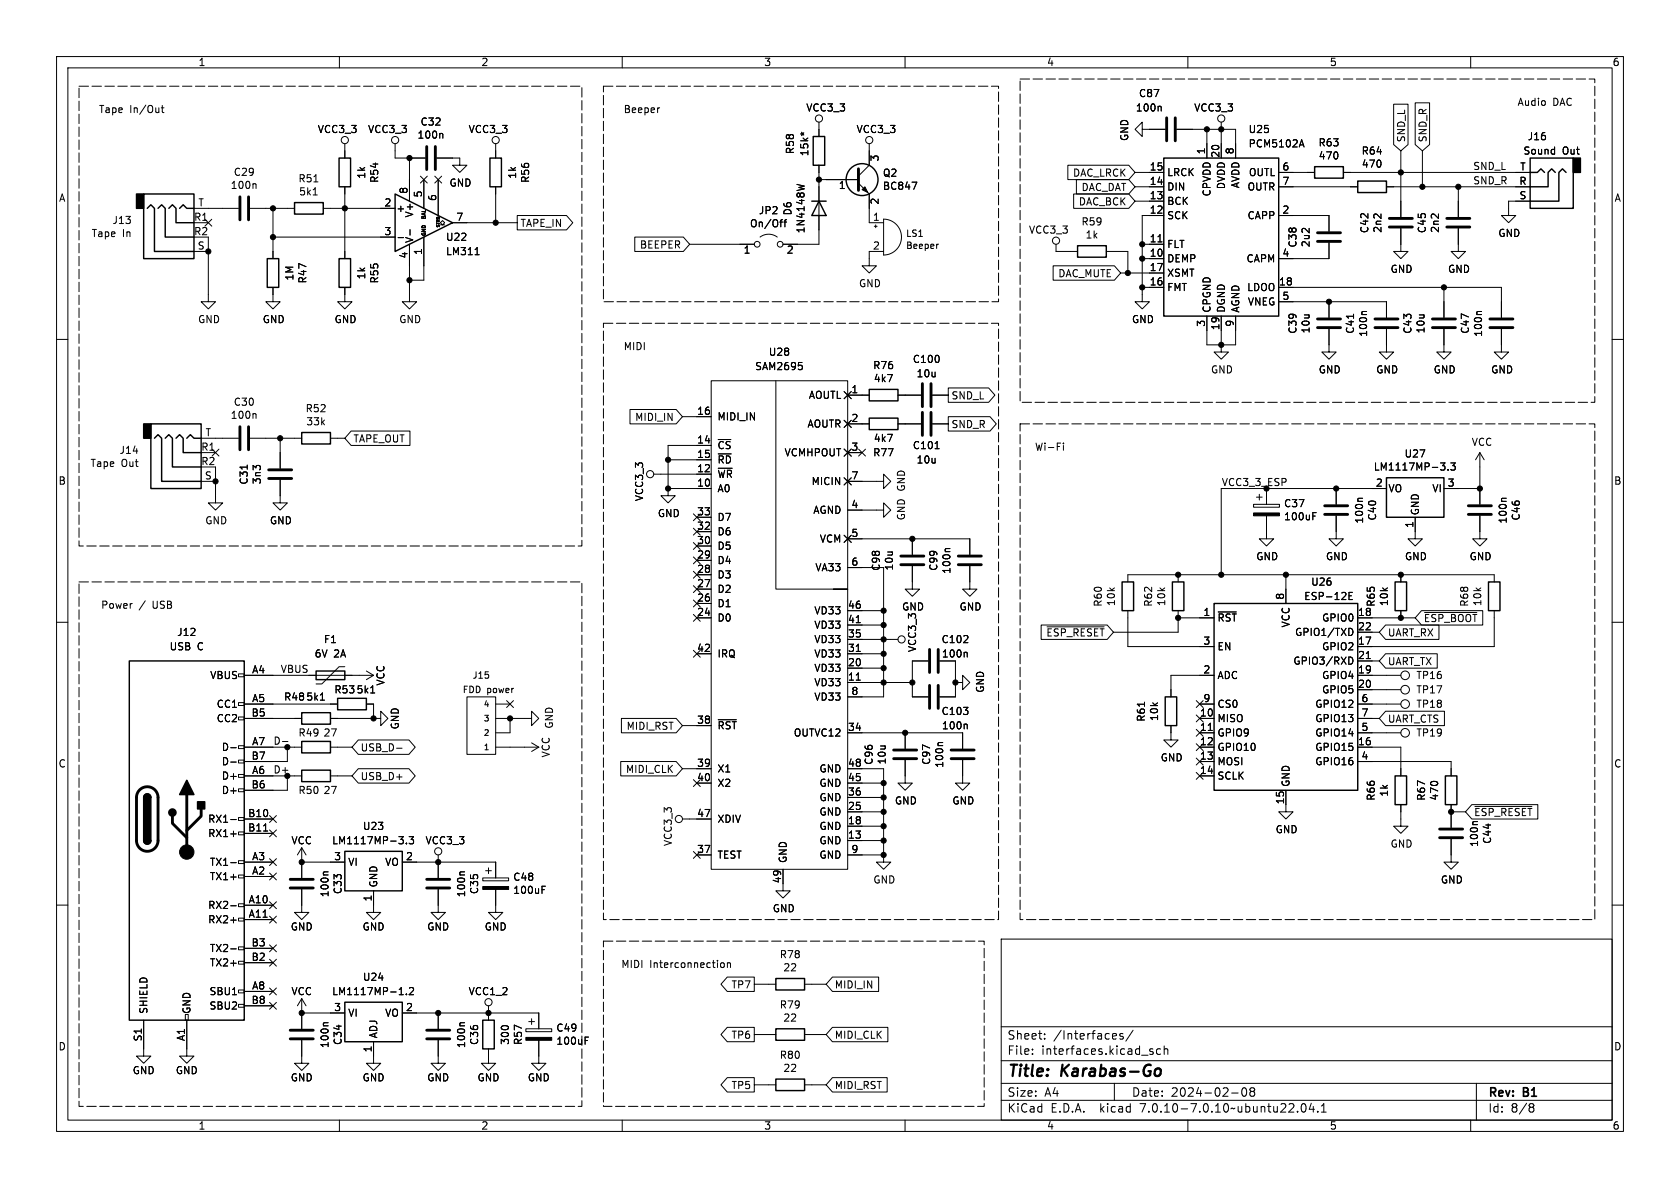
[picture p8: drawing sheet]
<svg xmlns="http://www.w3.org/2000/svg" width="297mm" height="210mm" viewBox="0 0 297 210" stroke-linecap="round" stroke-linejoin="round" font-family="sans-serif">
<defs><g id="words">
<g font-size="2.8">
<text x="178" y="190.9">Title:</text>
<text x="187.7" y="190.9">Karabas-Go</text>
</g>
<g font-size="2.1">
<text x="178" y="184">Sheet:</text>
<text x="186.2" y="184">/Interfaces/</text>
<text x="178" y="186.7">File:</text>
<text x="184.1" y="186.7">interfaces.kicad_sch</text>
<text x="178" y="196.9">KiCad</text>
<text x="178" y="194.1">Size:</text>
<text x="184.7" y="194.1">A4</text>
<text x="185.7" y="196.9">E.D.A.</text>
<text x="194.6" y="196.9">kicad</text>
<text x="200" y="194.1">Date:</text>
<text x="201.8" y="196.9">7.0.10-7.0.10~ubuntu22.04.1</text>
<text x="207" y="194.1">2024-02-08</text>
<text x="263" y="194.3">Rev:</text>
<text x="263" y="196.9">Id:</text>
<text x="267.1" y="196.9">8/8</text>
<text x="269.4" y="194.3">B1</text>
</g>
<g font-size="1.8">
<text x="35" y="11.9">1</text>
<text x="85" y="11.9">2</text>
<text x="135" y="11.9">3</text>
<text x="185" y="11.9">4</text>
<text x="235" y="11.9">5</text>
<text x="285" y="11.9">6</text>
<text x="201.3" y="17.4">C87</text>
<text x="17.4" y="20.1">Tape</text>
<text x="22.9" y="20.1">In/Out</text>
<text x="56.1" y="23.7">VCC3_3</text>
<text x="65" y="23.7">VCC3_3</text>
<text x="74.3" y="22.4">C32</text>
<text x="82.8" y="23.7">VCC3_3</text>
<text x="110.2" y="20.1">Beeper</text>
<text x="142.4" y="19.9">VCC3_3</text>
<text x="151.3" y="23.7">VCC3_3</text>
<text x="200.7" y="19.9">100n</text>
<text x="211" y="19.9">VCC3_3</text>
<text x="220.6" y="23.7">U25</text>
<text x="268.2" y="18.8">Audio</text>
<text x="274.5" y="18.8">DAC</text>
<text x="73.7" y="24.7">100n</text>
<text x="140.6" y="27.3" transform="rotate(-90 140.6 27.3)">R58</text>
<text x="143.1" y="27.7" transform="rotate(-90 143.1 27.7)">15k*</text>
<text x="155.7" y="28.6" transform="rotate(-90 155.7 28.6)">3</text>
<text x="199.7" y="25" transform="rotate(-90 199.7 25)">GND</text>
<text x="213.1" y="27.4" transform="rotate(-90 213.1 27.4)">1</text>
<text x="215.6" y="28" transform="rotate(-90 215.6 28)">20</text>
<text x="218.2" y="27.4" transform="rotate(-90 218.2 27.4)">8</text>
<text x="220.6" y="26.3">PCM5102A</text>
<text x="233" y="26.1">R63</text>
<text x="233" y="28.4">470</text>
<text x="240.6" y="27.5">R64</text>
<text x="240.7" y="29.8">470</text>
<text x="248.6" y="25.2" transform="rotate(-90 248.6 25.2)">SND_L</text>
<text x="252.4" y="25.2" transform="rotate(-90 252.4 25.2)">SND_R</text>
<text x="269.2" y="27.5">Sound</text>
<text x="270" y="25">J16</text>
<text x="276.2" y="27.5">Out</text>
<text x="10.3" y="35.9">A</text>
<text x="40.7" y="33.6">100n</text>
<text x="41.2" y="31.3">C29</text>
<text x="52.7" y="32.4">R51</text>
<text x="52.8" y="34.7">5k1</text>
<text x="64.8" y="31.7" transform="rotate(-90 64.8 31.7)">1k</text>
<text x="67.1" y="32.4" transform="rotate(-90 67.1 32.4)">R54</text>
<text x="72.1" y="34.4" transform="rotate(-90 72.1 34.4)">8</text>
<text x="74.7" y="35" transform="rotate(-90 74.7 35)">5</text>
<text x="77.2" y="35.6" transform="rotate(-90 77.2 35.6)">6</text>
<text x="79.4" y="33.2">GND</text>
<text x="91.4" y="31.7" transform="rotate(-90 91.4 31.7)">1k</text>
<text x="93.8" y="32.4" transform="rotate(-90 93.8 32.4)">R56</text>
<text x="148.2" y="33.7">1</text>
<text x="156" y="33.8">BC847</text>
<text x="156" y="31.4">Q2</text>
<text x="189.6" y="31.4">DAC_LRCK</text>
<text x="191.1" y="34">DAC_DAT</text>
<text x="203.2" y="35.3">13</text>
<text x="203.2" y="32.8">14</text>
<text x="203.2" y="30.2">15</text>
<text x="206.2" y="33.9">DIN</text>
<text x="206.2" y="31.3">LRCK</text>
<text x="214.2" y="34.8" transform="rotate(-90 214.2 34.8)">CPVDD</text>
<text x="216.8" y="33.5" transform="rotate(-90 216.8 33.5)">DVDD</text>
<text x="219.3" y="33.4" transform="rotate(-90 219.3 33.4)">AVDD</text>
<text x="220.5" y="33.9">OUTR</text>
<text x="220.7" y="31.3">OUTL</text>
<text x="226.6" y="30.2">6</text>
<text x="226.6" y="32.8">7</text>
<text x="260.3" y="32.7">SND_R</text>
<text x="260.3" y="30.1">SND_L</text>
<text x="268.5" y="32.8">R</text>
<text x="268.5" y="35.3">S</text>
<text x="268.7" y="30.2">T</text>
<text x="285.3" y="35.9">A</text>
<text x="19.8" y="39.8">J13</text>
<text x="34.2" y="39.1">R1</text>
<text x="34.2" y="41.7">R2</text>
<text x="35" y="36.6">T</text>
<text x="67.9" y="36.6">2</text>
<text x="67.9" y="41.7">3</text>
<text x="70" y="37.7">+</text>
<text x="73.3" y="38.6" transform="rotate(-90 73.3 38.6)">V+</text>
<text x="80.6" y="39.1">7</text>
<text x="91.9" y="40.3">TAPE_IN</text>
<text x="132.5" y="40.4">On/Off</text>
<text x="134.1" y="38.1">JP2</text>
<text x="140.1" y="38.2" transform="rotate(-90 140.1 38.2)">D6</text>
<text x="142.4" y="41.3" transform="rotate(-90 142.4 41.3)">1N4148W</text>
<text x="154.2" y="39.1">1</text>
<text x="155.7" y="36.3" transform="rotate(-90 155.7 36.3)">2</text>
<text x="181.8" y="41.5">VCC3_3</text>
<text x="190.6" y="36.5">DAC_BCK</text>
<text x="191.1" y="40.1">R59</text>
<text x="203.2" y="37.8">12</text>
<text x="206.2" y="39">SCK</text>
<text x="206.2" y="36.4">BCK</text>
<text x="220.5" y="39">CAPP</text>
<text x="226.6" y="37.8">2</text>
<text x="242.1" y="41.3" transform="rotate(-90 242.1 41.3)">C42</text>
<text x="244.4" y="41.3" transform="rotate(-90 244.4 41.3)">2n2</text>
<text x="252.3" y="41.3" transform="rotate(-90 252.3 41.3)">C45</text>
<text x="254.6" y="41.3" transform="rotate(-90 254.6 41.3)">2n2</text>
<text x="16.1" y="42.1">Tape</text>
<text x="21.6" y="42.1">In</text>
<text x="34.9" y="44.2">S</text>
<text x="72.1" y="45.8" transform="rotate(-90 72.1 45.8)">4</text>
<text x="73.3" y="43.1" transform="rotate(-90 73.3 43.1)">V-</text>
<text x="74.7" y="45.2" transform="rotate(-90 74.7 45.2)">1</text>
<text x="78.7" y="42.8">U22</text>
<text x="78.7" y="45.3">LM311</text>
<text x="113" y="44.1">BEEPER</text>
<text x="131.4" y="45.2">1</text>
<text x="139" y="45.2">2</text>
<text x="154.2" y="44.2">2</text>
<text x="191.8" y="42.4">1k</text>
<text x="203.2" y="45.5">10</text>
<text x="203.2" y="42.9">11</text>
<text x="206.2" y="46.6">DEMP</text>
<text x="206.2" y="44">FLT</text>
<text x="220.3" y="46.6">CAPM</text>
<text x="226.6" y="45.5">4</text>
<text x="229.4" y="43.9" transform="rotate(-90 229.4 43.9)">C38</text>
<text x="231.7" y="43.8" transform="rotate(-90 231.7 43.8)">2u2</text>
<text x="264.8" y="42.1">GND</text>
<text x="52.1" y="49.7" transform="rotate(-90 52.1 49.7)">1M</text>
<text x="54.4" y="50.2" transform="rotate(-90 54.4 50.2)">R47</text>
<text x="64.8" y="49.5" transform="rotate(-90 64.8 49.5)">1k</text>
<text x="67.1" y="50.2" transform="rotate(-90 67.1 50.2)">R55</text>
<text x="151.8" y="51">GND</text>
<text x="187" y="49.2">DAC_MUTE</text>
<text x="203.2" y="50.5">16</text>
<text x="203.2" y="48">17</text>
<text x="206.2" y="51.7">FMT</text>
<text x="206.2" y="49.1">XSMT</text>
<text x="220.4" y="51.7">LDOO</text>
<text x="226" y="50.5">18</text>
<text x="226.6" y="53.1">5</text>
<text x="245.7" y="48.4">GND</text>
<text x="255.9" y="48.4">GND</text>
<text x="34.9" y="57.3">GND</text>
<text x="46.4" y="57.3">GND</text>
<text x="59.1" y="57.3">GND</text>
<text x="70.5" y="57.3">GND</text>
<text x="200" y="57.3">GND</text>
<text x="213.1" y="57.9" transform="rotate(-90 213.1 57.9)">3</text>
<text x="214.2" y="55.4" transform="rotate(-90 214.2 55.4)">CPGND</text>
<text x="215.6" y="58.5" transform="rotate(-90 215.6 58.5)">19</text>
<text x="216.8" y="55.4" transform="rotate(-90 216.8 55.4)">DGND</text>
<text x="218.2" y="57.9" transform="rotate(-90 218.2 57.9)">9</text>
<text x="219.3" y="55.4" transform="rotate(-90 219.3 55.4)">AGND</text>
<text x="220.5" y="54.2">VNEG</text>
<text x="229.4" y="59.1" transform="rotate(-90 229.4 59.1)">C39</text>
<text x="231.7" y="59" transform="rotate(-90 231.7 59)">10u</text>
<text x="239.6" y="59.1" transform="rotate(-90 239.6 59.1)">C41</text>
<text x="241.9" y="59.6" transform="rotate(-90 241.9 59.6)">100n</text>
<text x="249.7" y="59.1" transform="rotate(-90 249.7 59.1)">C43</text>
<text x="252" y="59" transform="rotate(-90 252 59)">10u</text>
<text x="259.9" y="59.1" transform="rotate(-90 259.9 59.1)">C47</text>
<text x="262.2" y="59.6" transform="rotate(-90 262.2 59.6)">100n</text>
<text x="110.2" y="62">MIDI</text>
<text x="133.4" y="65.6">SAM2695</text>
<text x="135.8" y="63.1">U28</text>
<text x="154.3" y="65.5">R76</text>
<text x="161.3" y="64.4">C100</text>
<text x="41.2" y="71.9">C30</text>
<text x="142.9" y="70.7">AOUTL</text>
<text x="150.4" y="69.6">1</text>
<text x="154.4" y="67.8">4k7</text>
<text x="161.9" y="66.9">10u</text>
<text x="168.1" y="70.8">SND_L</text>
<text x="214" y="66.2">GND</text>
<text x="233" y="66.2">GND</text>
<text x="243.2" y="66.2">GND</text>
<text x="253.4" y="66.2">GND</text>
<text x="263.5" y="66.2">GND</text>
<text x="36.2" y="77.2">T</text>
<text x="40.7" y="74.2">100n</text>
<text x="53.9" y="73.1">R52</text>
<text x="54.1" y="75.4">33k</text>
<text x="112.2" y="74.6">MIDI_IN</text>
<text x="123.1" y="73.4">16</text>
<text x="126.7" y="74.5">MIDI_IN</text>
<text x="142.7" y="75.8">AOUTR</text>
<text x="150.4" y="74.7">2</text>
<text x="168.1" y="75.9">SND_R</text>
<text x="15.9" y="82.8">Tape</text>
<text x="21" y="80.4">J14</text>
<text x="21.4" y="82.8">Out</text>
<text x="35.5" y="79.8">R1</text>
<text x="35.5" y="82.3">R2</text>
<text x="62.4" y="78.4">TAPE_OUT</text>
<text x="123.1" y="83.6">12</text>
<text x="123.1" y="78.5">14</text>
<text x="123.1" y="81">15</text>
<text x="126.7" y="79.6">~{CS}</text>
<text x="126.7" y="82.1">~{RD}</text>
<text x="138.6" y="80.9">VCMHPOUT</text>
<text x="150.4" y="79.8">3</text>
<text x="154.3" y="80.9">R77</text>
<text x="154.4" y="78.3">4k7</text>
<text x="161.3" y="79.6">C101</text>
<text x="161.9" y="82.1">10u</text>
<text x="182.9" y="79.8">Wi-Fi</text>
<text x="242.8" y="83.4">LM1117MP-3.3</text>
<text x="248.2" y="81.1">U27</text>
<text x="260.1" y="79">VCC</text>
<text x="10.3" y="85.9">B</text>
<text x="36.1" y="84.8">S</text>
<text x="44" y="85.8" transform="rotate(-90 44 85.8)">C31</text>
<text x="46.3" y="85.7" transform="rotate(-90 46.3 85.7)">3n3</text>
<text x="113.9" y="88.7" transform="rotate(-90 113.9 88.7)">VCC3_3</text>
<text x="123.1" y="86.1">10</text>
<text x="126.7" y="87.2">A0</text>
<text x="126.7" y="84.7">~{WR}</text>
<text x="143.4" y="86">MICIN</text>
<text x="150.4" y="89.9">4</text>
<text x="150.4" y="84.8">7</text>
<text x="215.9" y="86">VCC3_3_ESP</text>
<text x="226.9" y="89.9">C37</text>
<text x="243.1" y="86.1">2</text>
<text x="245.4" y="87.2">VO</text>
<text x="253.1" y="87.2">VI</text>
<text x="255.8" y="86.1">3</text>
<text x="285.3" y="85.9">B</text>
<text x="36.2" y="92.9">GND</text>
<text x="47.6" y="92.9">GND</text>
<text x="116.2" y="91.6">GND</text>
<text x="123.1" y="93.7">32</text>
<text x="123.1" y="91.2">33</text>
<text x="126.7" y="94.8">D6</text>
<text x="126.7" y="92.3">D7</text>
<text x="143.7" y="91">AGND</text>
<text x="150.4" y="95">5</text>
<text x="160.2" y="92.1" transform="rotate(-90 160.2 92.1)">GND GND</text>
<text x="226.9" y="92.2">100uF</text>
<text x="241.2" y="92.7" transform="rotate(-90 241.2 92.7)">100n</text>
<text x="243.5" y="92.1" transform="rotate(-90 243.5 92.1)">C40</text>
<text x="249.9" y="93.4" transform="rotate(-90 249.9 93.4)">1</text>
<text x="251.1" y="91.2" transform="rotate(-90 251.1 91.2)">GND</text>
<text x="266.6" y="92.7" transform="rotate(-90 266.6 92.7)">100n</text>
<text x="268.9" y="92.1" transform="rotate(-90 268.9 92.1)">C46</text>
<text x="123.1" y="101.3">28</text>
<text x="123.1" y="98.8">29</text>
<text x="123.1" y="96.3">30</text>
<text x="126.7" y="99.9">D4</text>
<text x="126.7" y="97.4">D5</text>
<text x="144" y="101.2">VA33</text>
<text x="144.8" y="96.1">VCM</text>
<text x="150.4" y="100.1">6</text>
<text x="155.8" y="101" transform="rotate(-90 155.8 101)">C98</text>
<text x="158.1" y="100.9" transform="rotate(-90 158.1 100.9)">10u</text>
<text x="165.9" y="101" transform="rotate(-90 165.9 101)">C99</text>
<text x="168.2" y="101.6" transform="rotate(-90 168.2 101.6)">100n</text>
<text x="222" y="99.2">GND</text>
<text x="234.3" y="99.2">GND</text>
<text x="248.3" y="99.2">GND</text>
<text x="259.7" y="99.2">GND</text>
<text x="17.8" y="107.7">Power</text>
<text x="24.6" y="107.7">/</text>
<text x="27.1" y="107.7">USB</text>
<text x="123.1" y="106.4">26</text>
<text x="123.1" y="103.9">27</text>
<text x="126.7" y="107.5">D1</text>
<text x="126.7" y="105">D2</text>
<text x="126.7" y="102.5">D3</text>
<text x="149.8" y="107.7">46</text>
<text x="195" y="107.4" transform="rotate(-90 195 107.4)">R60</text>
<text x="197.3" y="107.2" transform="rotate(-90 197.3 107.2)">10k</text>
<text x="203.9" y="107.4" transform="rotate(-90 203.9 107.4)">R62</text>
<text x="206.2" y="107.2" transform="rotate(-90 206.2 107.2)">10k</text>
<text x="227.1" y="106.1" transform="rotate(-90 227.1 106.1)">8</text>
<text x="230.5" y="106.3">ESP-12E</text>
<text x="231.7" y="103.7">U26</text>
<text x="243.3" y="107.4" transform="rotate(-90 243.3 107.4)">R65</text>
<text x="245.6" y="107.2" transform="rotate(-90 245.6 107.2)">10k</text>
<text x="259.8" y="107.4" transform="rotate(-90 259.8 107.4)">R68</text>
<text x="262.1" y="107.2" transform="rotate(-90 262.1 107.2)">10k</text>
<text x="31.2" y="112.6">J12</text>
<text x="57.2" y="113.9">F1</text>
<text x="123.1" y="109">24</text>
<text x="126.7" y="110.1">D0</text>
<text x="143.9" y="113.9">VD33</text>
<text x="143.9" y="111.4">VD33</text>
<text x="143.9" y="108.8">VD33</text>
<text x="149.8" y="112.8">35</text>
<text x="149.8" y="110.2">41</text>
<text x="159.4" y="108.1">GND</text>
<text x="166.4" y="113.9">C102</text>
<text x="169.5" y="108.1">GND</text>
<text x="184.9" y="112.7">~{ESP_RESET}</text>
<text x="212.7" y="109">1</text>
<text x="215.1" y="110.1">~{RST}</text>
<text x="228.2" y="111" transform="rotate(-90 228.2 111)">VCC</text>
<text x="228.9" y="112.6">GPIO1/TXD</text>
<text x="233.6" y="110.1">GPIO0</text>
<text x="240" y="109">18</text>
<text x="240" y="111.5">22</text>
<text x="245.3" y="112.7">UART_RX</text>
<text x="251.6" y="110.2">~{ESP_BOOT}</text>
<text x="29.9" y="115.2">USB</text>
<text x="34.9" y="115.2">C</text>
<text x="44.5" y="119.1">A4</text>
<text x="49.5" y="119">VBUS</text>
<text x="55.5" y="116.4">6V</text>
<text x="59" y="116.4">2A</text>
<text x="123.1" y="115.3">42</text>
<text x="126.7" y="116.4">IRQ</text>
<text x="143.9" y="119">VD33</text>
<text x="143.9" y="116.4">VD33</text>
<text x="149.8" y="117.9">20</text>
<text x="149.8" y="115.3">31</text>
<text x="162.2" y="115.4" transform="rotate(-90 162.2 115.4)">VCC3_3</text>
<text x="166.4" y="116.4">100n</text>
<text x="212.7" y="119.1">2</text>
<text x="212.7" y="114">3</text>
<text x="215.1" y="115.2">EN</text>
<text x="228.6" y="117.7">GPIO3/RXD</text>
<text x="233.6" y="115.2">GPIO2</text>
<text x="240" y="114">17</text>
<text x="240" y="119.1">19</text>
<text x="240" y="116.6">21</text>
<text x="245.3" y="117.8">UART_TX</text>
<text x="37.1" y="120.2">VBUS</text>
<text x="38.2" y="125.3">CC1</text>
<text x="44.5" y="124.2">A5</text>
<text x="50.1" y="124.1">R48</text>
<text x="54.1" y="124.1">5k1</text>
<text x="59" y="122.8">R53</text>
<text x="62.9" y="122.8">5k1</text>
<text x="68.2" y="121.3" transform="rotate(-90 68.2 121.3)">VCC</text>
<text x="143.9" y="121.5">VD33</text>
<text x="143.9" y="124.1">VD33</text>
<text x="149.8" y="120.4">11</text>
<text x="150.4" y="122.9">8</text>
<text x="174.2" y="122.6" transform="rotate(-90 174.2 122.6)">GND</text>
<text x="212.7" y="124.2">9</text>
<text x="215.1" y="120.2">ADC</text>
<text x="215.1" y="125.3">CS0</text>
<text x="232.4" y="125.3">GPIO12</text>
<text x="233.6" y="120.2">GPIO4</text>
<text x="233.6" y="122.8">GPIO5</text>
<text x="240" y="121.7">20</text>
<text x="240.6" y="124.2">6</text>
<text x="250.3" y="122.8">TP17</text>
<text x="250.3" y="120.2">TP16</text>
<text x="250.3" y="125.3">TP18</text>
<text x="38.2" y="127.9">CC2</text>
<text x="44.4" y="126.7">B5</text>
<text x="44.5" y="131.8">A7</text>
<text x="48.3" y="131.7">D-</text>
<text x="52.7" y="130.4">R49</text>
<text x="57.1" y="130.4">27</text>
<text x="70.7" y="129" transform="rotate(-90 70.7 129)">GND</text>
<text x="98" y="128.9" transform="rotate(-90 98 128.9)">GND</text>
<text x="110.7" y="129.2">MIDI_RST</text>
<text x="123.1" y="128">38</text>
<text x="126.7" y="129.1">~{RST}</text>
<text x="140.2" y="130.4">OUTVC12</text>
<text x="149.8" y="129.3">34</text>
<text x="166.4" y="126.6">C103</text>
<text x="166.4" y="129.1">100n</text>
<text x="202.6" y="127.7" transform="rotate(-90 202.6 127.7)">R61</text>
<text x="204.9" y="127.6" transform="rotate(-90 204.9 127.6)">10k</text>
<text x="212" y="126.7">10</text>
<text x="212" y="129.3">11</text>
<text x="212" y="131.8">12</text>
<text x="215.1" y="127.9">MISO</text>
<text x="215.1" y="130.4">GPIO9</text>
<text x="232.4" y="130.4">GPIO14</text>
<text x="232.4" y="127.9">GPIO13</text>
<text x="240" y="131.8">16</text>
<text x="240.6" y="129.3">5</text>
<text x="240.6" y="126.7">7</text>
<text x="245.3" y="128">UART_CTS</text>
<text x="250.3" y="130.4">TP19</text>
<text x="10.3" y="135.9">C</text>
<text x="39.1" y="132.9">D-</text>
<text x="39.1" y="135.5">D-</text>
<text x="44.4" y="134.4">B7</text>
<text x="44.5" y="136.9">A6</text>
<text x="48.3" y="136.8">D+</text>
<text x="63.7" y="133">USB_D-</text>
<text x="97.4" y="134" transform="rotate(-90 97.4 134)">VCC</text>
<text x="110.6" y="136.8">MIDI_CLK</text>
<text x="123.1" y="135.6">39</text>
<text x="126.7" y="136.8">X1</text>
<text x="144.8" y="136.8">GND</text>
<text x="149.8" y="135.6">48</text>
<text x="154.5" y="135.3" transform="rotate(-90 154.5 135.3)">C96</text>
<text x="156.8" y="135.2" transform="rotate(-90 156.8 135.2)">10u</text>
<text x="164.6" y="135.3" transform="rotate(-90 164.6 135.3)">C97</text>
<text x="167" y="135.8" transform="rotate(-90 167 135.8)">100n</text>
<text x="205.1" y="134.8">GND</text>
<text x="212" y="134.4">13</text>
<text x="212" y="136.9">14</text>
<text x="215.1" y="132.9">GPIO10</text>
<text x="215.1" y="135.5">MOSI</text>
<text x="232.4" y="132.9">GPIO15</text>
<text x="232.4" y="135.5">GPIO16</text>
<text x="240.6" y="134.4">4</text>
<text x="285.3" y="135.9">C</text>
<text x="39.1" y="138">D+</text>
<text x="39.1" y="140.6">D+</text>
<text x="44.4" y="139.4">B6</text>
<text x="52.7" y="140.6">R50</text>
<text x="57.1" y="140.6">27</text>
<text x="63.7" y="138.1">USB_D+</text>
<text x="123.1" y="138.2">40</text>
<text x="126.7" y="139.3">X2</text>
<text x="144.8" y="141.8">GND</text>
<text x="144.8" y="139.3">GND</text>
<text x="149.8" y="143.3">25</text>
<text x="149.8" y="140.7">36</text>
<text x="149.8" y="138.2">45</text>
<text x="158.1" y="142.4">GND</text>
<text x="168.3" y="142.4">GND</text>
<text x="215.1" y="138">SCLK</text>
<text x="227.1" y="142.3" transform="rotate(-90 227.1 142.3)">15</text>
<text x="228.2" y="139.2" transform="rotate(-90 228.2 139.2)">GND</text>
<text x="243.3" y="141.6" transform="rotate(-90 243.3 141.6)">R66</text>
<text x="245.6" y="140.9" transform="rotate(-90 245.6 140.9)">1k</text>
<text x="252.1" y="141.6" transform="rotate(-90 252.1 141.6)">R67</text>
<text x="254.5" y="141.6" transform="rotate(-90 254.5 141.6)">470</text>
<text x="36.7" y="145.6">RX1-</text>
<text x="36.7" y="148.2">RX1+</text>
<text x="43.8" y="144.5">B10</text>
<text x="43.8" y="147.1">B11</text>
<text x="51.4" y="149.5">VCC</text>
<text x="58.6" y="149.5">LM1117MP-3.3</text>
<text x="64.1" y="146.9">U23</text>
<text x="75.1" y="149.5">VCC3_3</text>
<text x="119" y="149.7" transform="rotate(-90 119 149.7)">VCC3_3</text>
<text x="123.1" y="144.5">47</text>
<text x="126.7" y="145.6">XDIV</text>
<text x="144.8" y="149.5">GND</text>
<text x="144.8" y="146.9">GND</text>
<text x="144.8" y="144.4">GND</text>
<text x="149.8" y="148.3">13</text>
<text x="149.8" y="145.8">18</text>
<text x="225.4" y="147.5">GND</text>
<text x="260.5" y="144.5">~{ESP_RESET}</text>
<text x="261.5" y="149.8" transform="rotate(-90 261.5 149.8)">100n</text>
<text x="263.8" y="149.3" transform="rotate(-90 263.8 149.3)">C44</text>
<text x="37" y="155.8">TX1+</text>
<text x="37" y="153.3">TX1-</text>
<text x="44.5" y="154.7">A2</text>
<text x="44.5" y="152.1">A3</text>
<text x="59" y="152.1">3</text>
<text x="61.5" y="153.3">VI</text>
<text x="68" y="153.3">VO</text>
<text x="71.7" y="152.1">2</text>
<text x="90.6" y="155.9">C48</text>
<text x="123.1" y="150.9">37</text>
<text x="126.7" y="152">TEST</text>
<text x="139.3" y="152.7" transform="rotate(-90 139.3 152.7)">GND</text>
<text x="144.8" y="152">GND</text>
<text x="150.4" y="150.9">9</text>
<text x="245.7" y="150">GND</text>
<text x="36.7" y="160.9">RX2-</text>
<text x="43.9" y="159.8">A10</text>
<text x="58.3" y="158.7" transform="rotate(-90 58.3 158.7)">100n</text>
<text x="60.6" y="158.2" transform="rotate(-90 60.6 158.2)">C33</text>
<text x="65.8" y="159.5" transform="rotate(-90 65.8 159.5)">1</text>
<text x="66.9" y="157" transform="rotate(-90 66.9 157)">GND</text>
<text x="82.4" y="158.7" transform="rotate(-90 82.4 158.7)">100n</text>
<text x="84.7" y="158.2" transform="rotate(-90 84.7 158.2)">C35</text>
<text x="90.6" y="158.2">100uF</text>
<text x="136.5" y="161.5">GND</text>
<text x="138.2" y="156.3" transform="rotate(-90 138.2 156.3)">49</text>
<text x="154.3" y="156.4">GND</text>
<text x="254.6" y="156.4">GND</text>
<text x="36.7" y="163.4">RX2+</text>
<text x="43.9" y="162.3">A11</text>
<text x="44.4" y="167.4">B3</text>
<text x="51.3" y="164.7">GND</text>
<text x="64" y="164.7">GND</text>
<text x="75.4" y="164.7">GND</text>
<text x="85.6" y="164.7">GND</text>
<text x="37" y="171">TX2+</text>
<text x="37" y="168.5">TX2-</text>
<text x="44.4" y="169.9">B2</text>
<text x="64.1" y="173.6">U24</text>
<text x="109.7" y="171.2">MIDI</text>
<text x="114.8" y="171.2">Interconnection</text>
<text x="137.8" y="169.6">R78</text>
<text x="138.4" y="171.9">22</text>
<text x="26.3" y="179.3" transform="rotate(-90 26.3 179.3)">SHIELD</text>
<text x="33.9" y="179.3" transform="rotate(-90 33.9 179.3)">GND</text>
<text x="36.9" y="176.1">SBU1</text>
<text x="36.9" y="178.7">SBU2</text>
<text x="44.4" y="177.5">B8</text>
<text x="44.5" y="175">A8</text>
<text x="51.4" y="176.1">VCC</text>
<text x="58.6" y="176.1">LM1117MP-1.2</text>
<text x="59" y="178.8">3</text>
<text x="61.5" y="179.9">VI</text>
<text x="68" y="179.9">VO</text>
<text x="71.7" y="178.8">2</text>
<text x="82.8" y="176.1">VCC1_2</text>
<text x="129.2" y="174.9">TP7</text>
<text x="137.8" y="178.5">R79</text>
<text x="147.5" y="174.9">MIDI_IN</text>
<text x="10.3" y="185.9">D</text>
<text x="25.1" y="184.2" transform="rotate(-90 25.1 184.2)">S1</text>
<text x="32.8" y="184.1" transform="rotate(-90 32.8 184.1)">A1</text>
<text x="58.3" y="185.4" transform="rotate(-90 58.3 185.4)">100n</text>
<text x="60.6" y="184.8" transform="rotate(-90 60.6 184.8)">C34</text>
<text x="66.9" y="183.6" transform="rotate(-90 66.9 183.6)">ADJ</text>
<text x="82.4" y="185.4" transform="rotate(-90 82.4 185.4)">100n</text>
<text x="84.7" y="184.8" transform="rotate(-90 84.7 184.8)">C36</text>
<text x="90.2" y="184.8" transform="rotate(-90 90.2 184.8)">300</text>
<text x="92.5" y="184.8" transform="rotate(-90 92.5 184.8)">R57</text>
<text x="98.3" y="184.9">100uF</text>
<text x="98.3" y="182.6">C49</text>
<text x="129.2" y="183.8">TP6</text>
<text x="138.4" y="180.8">22</text>
<text x="147.5" y="183.8">MIDI_CLK</text>
<text x="285.3" y="185.9">D</text>
<text x="23.4" y="190.1">GND</text>
<text x="31" y="190.1">GND</text>
<text x="51.3" y="191.4">GND</text>
<text x="64" y="191.4">GND</text>
<text x="65.8" y="186.1" transform="rotate(-90 65.8 186.1)">1</text>
<text x="75.4" y="191.4">GND</text>
<text x="84.3" y="191.4">GND</text>
<text x="93.2" y="191.4">GND</text>
<text x="137.8" y="187.4">R80</text>
<text x="138.4" y="189.7">22</text>
<text x="129.2" y="192.7">TP5</text>
<text x="147.5" y="192.7">MIDI_RST</text>
<text x="35" y="199.9">1</text>
<text x="85" y="199.9">2</text>
<text x="135" y="199.9">3</text>
<text x="185" y="199.9">4</text>
<text x="235" y="199.9">5</text>
<text x="285" y="199.9">6</text>
</g>
<g font-size="1.6">
<text x="160.1" y="42.1">LS1</text>
<text x="160.1" y="44.2">Beeper</text>
<text x="81.7" y="122.7">FDD power</text>
<text x="83.5" y="120.2">J15</text>
</g>
<g font-size="1.4">
<text x="85.4" y="125.2">4</text>
<text x="85.4" y="130.3">2</text>
<text x="85.4" y="127.7">3</text>
<text x="85.4" y="132.8">1</text>
</g>
<g font-size=".9">
<text x="75.4" y="41.8" transform="rotate(-90 75.4 41.8)">GND</text>
<text x="75.4" y="38.9" transform="rotate(-90 75.4 38.9)">BAL</text>
</g>
<text font-size=".7" x="77.9" y="40.3" transform="rotate(-90 77.9 40.3)">STRB</text>
</g></defs>
<g fill="none" stroke="#000" stroke-width=".18">
<path d="M10 10h277v190h-277zM12 12h273v186h-273zM28.5 19.1h.5M28.7 18.6v1.1l.3 .2M60 10v2M110 10v2M116.6 19.1h-.2M160 10v2M205.1 18.8l.2 .2v.6M210 10v2M246.4 18.4h2.5v7.2l-1.3 1.1-1.2-1.1zM250.2 18.2h2.5v7.4l-1.2 1.1-1.3-1.1z"/>
<path d="M260 10v2M34.3 36.8h7.9M34.3 39.4h2.5M36.2 38.8l1.2 1.2M37.4 38.8l-1.2 1.2M44.2 36.8h7.9M45.1 32.5l.2 .2v.6M48.3 36.8v8.9M55.4 34.5h.7M55.5 32.2h.7M57.1 36.8h12.7M61 25.4v2.5"/>
<path d="M61 33v12.7M69.8 25.4v2.5h5.4M72.4 27.9v7.7M74.3 31.1l1.2 1.3M74.9 31.8v5M75.5 31.1l-1.2 1.3M76.9 31.1l1.2 1.3M77.2 27.9h4.1v1.3h1.2l-1.2 1.3-1.3-1.3h1.3M77.5 31.8v6.3M77.9 39.8h.3l-.3-.4 .3-.4 .4 .4-.4 .4h.4M78.1 31.1l-1.2 1.3M78.1 23.6l.2 .2v.6"/>
<path d="M80 39.4h11.4M87.6 25.4v2.5M87.6 33v6.4M91.4 38.1h8.8l1.1 1.3-1.1 1.2h-8.8zM137.9 39.3h.4M138.2 38.8h.1M138.6 39.3h.5M139.1 38.8l-.3 .2v1.1M140.9 32.6l1.3 .3M141.7 23.4l.2 .3 .2-.2M144.8 29.2v14h-6.4M144.8 21.6v2.5"/>
<path d="M144.8 31.8h7M151.8 32.4l1.9 1.9v5.1h2.5M153.7 25.4v3.8l-1.9 1.9M154.8 39.8v.5M156.2 38.7a3.2 3.2 0 0 1 3.2 3.2 3.2 3.2 0 0 1-3.2 3.2zM161.2 32.2h.9l-.6 1.3M188.8 29.2h10.7l1.2 1.3-1.2 1.3h-10.7zM189.8 34.3h9.7l1.2 1.3-1.2 1.2h-9.7zM190.3 31.7h9.2l1.2 1.3-1.2 1.3h-9.2zM200.7 33h5M200.7 35.6h5M200.7 30.5h5"/>
<path d="M201.9 22.9v-1.3l-1.2 1.3 1.2 1.2v-1.2h4.1M205.7 38.1h-3.8v15.2h1.3l-1.3 1.3-1.2-1.3h1.2M208 22.9h10.4v5M213.4 22.9v5M215.9 21.6v6.3M226.1 33h13.9M226.1 30.5h6.3M226.1 38.1h8.8v2.8M229.8 25.6h.6M230.1 24.7l.4 1.3M237.5 30.5h33M245.1 33h25.4"/>
<path d="M247.6 26.7v11.7M251.5 26.7v6.3M257.8 33v5.4M270.5 35.6h-3.8v2.5h1.3l-1.3 1.3-1.3-1.3h1.3M10 60h2M34.3 44.5h2.5M36.8 41.9v11.4h1.3l-1.3 1.3-1.2-1.3h1.2M48.3 50.8v2.5h1.2l-1.2 1.3-1.3-1.3h1.3M48.3 41.9h21.5M61 50.8v2.5h1.2l-1.2 1.3-1.3-1.3h1.3M70.4 42h.9M72.4 43.2v10.1h1.3l-1.3 1.3-1.3-1.3h1.3"/>
<path d="M72.5 40.6v1M74.9 41.9v7.6h-2.5M84 45h.7M112.2 41.9h8.6l1.1 1.3-1.1 1.3h-8.6zM121.9 43.2h11.4M134.4 41.9a2.54 2.54 0 0 1 3 0M154.6 40h.5M156.2 44.5h-2.5v2.5h1.2l-1.2 1.3-1.3-1.3h1.3M165.9 43.2h-.2M186.2 47h10.8l1.1 1.3-1.1 1.2h-10.8zM186.7 43.2v1.3h3.8M195.6 44.5h3.8v3.8"/>
<path d="M198.1 48.3h7.6M201.9 45.7h3.8M201.9 43.2h3.8M201.9 50.8h3.8M204.7 42.8h.7M213.4 55.9v5.1h5v-5.1M215.9 55.9v6.3h1.3l-1.3 1.3-1.3-1.3h1.3M226.1 50.8h39.3v5.3M226.1 53.3h19v2.8M234.9 58.2v4h1.3l-1.3 1.3-1.2-1.3h1.2M234.9 42.9v2.8h-8.8M234.9 53.3v2.8"/>
<path d="M239.3 55.5v.8M241.6 55.1h-.7l-.1 .1M245.1 58.2v4h1.3l-1.3 1.3-1.3-1.3h1.3M247.6 40.4v4.1h1.3l-1.3 1.2-1.2-1.2h1.2M255.3 58.2v4h1.2l-1.2 1.3-1.3-1.3h1.3M255.3 50.8v5.3M257.8 40.4v4.1h1.3l-1.3 1.2-1.3-1.2h1.3M261.9 55.1h-.6l-.2 .1M265.4 58.2v4h1.3l-1.3 1.3-1.2-1.3h1.2M285 60h2M35.6 77.5h6.6M37.5 79.4l1.2 1.2"/>
<path d="M38.7 79.4l-1.2 1.2M44.2 77.5h9.1M45.1 73.1l.2 .2v.7M49.5 77.5v5.3M58.4 77.5h2.6M62.1 76.2h10.4v2.5h-10.4l-1.1-1.2zM111.4 72.4h8.1l1.1 1.3-1.1 1.2h-8.1zM120.6 73.7h5.1M125.7 67.3h24.2v86.4h-24.2zM125.7 78.7h-7.6v7.7M137.2 67.3v36.8h12.7h-2.6M141.2 64.1h.6"/>
<path d="M141.6 64.6l.2 .2v.3l-.2 .2M149.2 69.2l1.3 1.3M149.2 74.3l1.3 1.3M149.2 79.4l1.3 1.2M149.9 74.9h3.8M149.9 69.9h3.8M150.5 69.2l-1.3 1.3M150.5 74.3l-1.3 1.3M150.5 79.4l-1.3 1.2M151.8 79.4l1.2 1.2M153 79.4l-1.2 1.2M158.7 74.9h4.1"/>
<path d="M158.7 69.9h4.1M164.8 74.9h2.8M164.8 69.9h2.8M165.3 79.3h.7M167.6 73.7h7.4l1.1 1.2-1.1 1.3h-7.4zM167.6 68.6h7.2l1.1 1.3-1.1 1.2h-7.2zM186.9 78.3h.6M188 78.3v.1M188 78.7v.9M35.6 80h2.5M35.6 85.1h2.5M38.1 82.6v6.3h1.3l-1.3 1.3-1.3-1.3h1.3"/>
<path d="M43.7 82.2v.7M49.5 84.8v4.1h1.3l-1.3 1.3-1.2-1.3h1.2M115.6 83.8h10.1M118.1 86.4v1.2h1.3l-1.3 1.3-1.3-1.3h1.3M118.1 86.4h7.6M118.1 81.3h7.6M122.6 95.9l1.2 1.2M122.6 90.8l1.2 1.2M122.6 98.5l1.2 1.2M122.6 93.4l1.2 1.2M123.2 99.1h2.5M123.2 96.5h2.5"/>
<path d="M123.2 94h2.5M123.2 91.4h2.5M123.8 95.9l-1.2 1.2M123.8 90.8l-1.2 1.2M123.8 98.5l-1.2 1.2M123.8 93.4l-1.2 1.2M149.2 94.6l1.3 1.3M149.2 84.5l1.3 1.2M149.9 85.1h6.3v-1.3l1.3 1.3-1.3 1.3v-1.3M149.9 90.2h6.3v-1.3l1.3 1.3-1.3 1.2v-1.2M149.9 80h2.5M149.9 95.3h21.5v2.7"/>
<path d="M150.5 94.6l-1.3 1.3M150.5 84.5l-1.3 1.2M161.3 95.3v2.7M167.9 97h-.6l-.2 .2M221.6 89.2h4.6v.5h-4.6zM222.1 87.9h1M222.6 87.4v1M223.9 91.2v4.1h1.3l-1.3 1.2-1.3-1.2h1.3M223.9 86.4v2.8M232.1 91.2h.4M232.1 90.6h.6M236.2 91.2v4.1h1.3l-1.3 1.2-1.3-1.2h1.3"/>
<path d="M236.2 86.4v2.8M240.9 88.1h-.7l-.2 .2M245.1 86.4h-29.2v15.2M250.2 91.4v3.9h1.3l-1.3 1.2-1.3-1.2h1.3M254.7 81.8h.8l-.5 .5M255.3 86.4h6.3M255.4 82.4v.6M256 83v.1M256.5 81.8h.8l-.5 .5 .4 .1v.6l-.2 .1-.5-.1M261.6 91.2v4.1h1.3l-1.3 1.2-1.3-1.2h1.3M261.6 80l-.7 1.3M261.6 80v9.2"/>
<path d="M261.6 80l.8 1.3M266.3 88.1h-.7l-.2 .2M10 110h2M42.2 119.1h1v.5h-1zM43.2 119.4h22.8M61 117.9h-1.1l-3 3h-1M64.8 118.6l1.2 .8M66 119.4l-1.2 .7M122.6 101l1.2 1.2M122.6 108.6l1.2 1.2M122.6 115l1.2 1.2M122.6 106.1l1.2 1.2"/>
<path d="M122.6 103.5l1.2 1.2M123.2 109.2h2.5M123.2 106.7h2.5M123.2 104.1h2.5M123.2 101.6h2.5M123.2 115.6h2.5M123.8 106.1l-1.2 1.2M123.8 101l-1.2 1.2M123.8 108.6l-1.2 1.2M123.8 115l-1.2 1.2M123.8 103.5l-1.2 1.2M149.9 113h8.8"/>
<path d="M149.9 118.1h6.3M149.9 115.6h6.3M149.9 110.5h6.3M149.9 108h6.3M149.9 100.3h6.3v22.9h-6.3M151.4 115.2h.7M151.4 110.1h.7M161.3 100.1v4h1.3l-1.3 1.3-1.3-1.3h1.3M164.1 116.8h-2.8v6.4h2.8M168.9 116.8v6.4h-2.8M170.8 115.3l.2 .2v.6M171.4 100.1v4h1.3l-1.3 1.3-1.2-1.3h1.2"/>
<path d="M184.1 110.5h11.6l1.1 1.3-1.1 1.2h-11.6zM185.1 110.8h10.1M199.4 102.9v-1.3h64.8v1.3M199.4 108v6.3h15.2M208.3 101.6v1.3M208.3 108v3.8h-11.5M208.3 109.2h6.3M214.6 119.4h-7.6v3.8M215.4 108.2h3.2M227.3 101.6v5.1M238.5 116.1a.64 .64 0 0 1 .7 .7 .64 .64 0 0 1-.7 .6M238.5 105.3h.4"/>
<path d="M238.8 111.1a.68 .68 0 0 1 .4 .6 .68 .68 0 0 1-.4 .6M239.1 104.7h-.6v1.3h.6M240 119.4h7.6M240 109.2h10.2M240 116.8h3.8M240 111.8h3.8M241.5 116.4h.8M245 110.5h9.4v2.5h-9.4l-1.2-1.2zM245 115.6h9.1v2.5h-9.1l-1.2-1.3zM247.6 101.6v1.3M247.6 108v1.2M251.3 107.9h10.8v2.6h-10.8l-1.1-1.3z"/>
<path d="M251.8 108.3h9.3M264.2 108v6.3h-24.2M285 110h2M40.8 132.2h1M40.8 134.7h1M42.2 139.4h1v.6h-1zM42.2 136.9h1v.5h-1zM42.2 134.4h1v.5h-1zM42.2 131.8h1v.5h-1zM42.2 126.7h1v.6h-1zM42.2 124.2h1v.5h-1zM43.2 132.1h10.1"/>
<path d="M43.2 124.5h16.5M43.2 137.2h5.1M43.2 127h10.1M49.9 131.1h1M50.8 132.1v2.5h-7.6M53.3 137.2h-2.5v2.5h-7.6M56.6 123.8h.8M58.4 132.1h3.8M58.4 137.2h3.8M58.4 127h7.6M63.3 135.9h9l1.1 1.3-1.1 1.2h-9l-1.1-1.2zM63.3 130.8h9l1.1 1.3-1.1 1.3h-9l-1.1-1.3z"/>
<path d="M64.8 124.5h1.2v2.5M65.5 122.5h.8M66 127h1.3v-1.3l1.3 1.3-1.3 1.3v-1.3M70.1 132.3h1M82.5 123.2h5.1v10.2h-5.1zM87.6 127h6.4v-1.3l1.2 1.3-1.2 1.3v-1.3M87.6 132.1h7.6M87.6 124.5h2.6M89.6 123.9l1.2 1.2M90.2 127v2.5h-2.6M90.8 123.9l-1.2 1.2M94 131.3l1.2 .8"/>
<path d="M95.2 132.1l-1.2 .7M109.7 134.6h9.8l1.1 1.3-1.1 1.3h-9.8zM109.9 127h9.6l1.1 1.3-1.1 1.2h-9.6zM120.6 128.3h5.1M120.6 135.9h5.1M122.6 137.8l1.2 1.2M123.2 138.4h2.5M123.8 137.8l-1.2 1.2M127 127.2h3.2M149.9 129.5h20.3v2.8M149.9 120.7h11.4M149.9 135.9h6.3v15.2"/>
<path d="M149.9 138.4h6.3M151.4 120.2h.7M160 134.4v4h1.3l-1.3 1.3-1.3-1.3h1.3M160 129.5v2.8M166.7 131.3h-.7l-.2 .1M168.9 120.7h1.3v-1.3l1.2 1.3-1.2 1.2v-1.2M170.2 134.4v4h1.2l-1.2 1.3-1.3-1.3h1.3M170.8 128l.2 .2v.6M202.3 124.1v.8M207 128.3v2.5h1.3l-1.3 1.3-1.3-1.3h1.3M211.5 126.4l1.2 1.2M211.5 123.9l1.2 1.2"/>
<path d="M211.5 131.5l1.2 1.2M211.5 128.9l1.2 1.2M211.5 134l1.2 1.2M211.5 136.6l1.2 1.2M212.1 132.1h2.5M212.1 124.5h2.5M212.1 137.2h2.5M212.1 129.5h2.5M212.1 127h2.5M212.1 134.6h2.5M212.7 126.4l-1.2 1.2M212.7 123.9l-1.2 1.2"/>
<path d="M212.7 131.5l-1.2 1.2M212.7 128.9l-1.2 1.2M212.7 134l-1.2 1.2M212.7 136.6l-1.2 1.2M213.6 129.1h.7M227.3 139.7v3.8h1.3l-1.3 1.3-1.2-1.3h1.2M240 132.1h7.6v5.1M240 124.5h7.6M240 121.9h7.6M240 129.5h7.6M240 134.6h16.5v2.6M240 127h3.8"/>
<path d="M245 125.7h10.4v2.6h-10.4l-1.2-1.3zM10 160h2M40.8 152.5h1M40.8 144.9h1M40.8 147.4h1M42.2 159.8h1v.5h-1zM42.2 154.7h1v.5h-1zM42.2 152.1h1v.6h-1zM42.2 147.1h1v.5h-1zM42.2 144.5h1v.5h-1zM43.2 144.8h5.1M43.2 154.9h5.1"/>
<path d="M43.2 152.4h5.1M43.2 147.3h5.1M46.6 146.9h.7M47.7 151.8l1.2 1.2M47.7 146.7l1.2 1.2M47.7 144.2l1.2 1.2M47.7 154.3l1.2 1.2M47.7 159.4l1.2 1.2M48.9 151.8l-1.2 1.2M48.9 146.7l-1.2 1.2M48.9 144.2l-1.2 1.2M48.9 154.3l-1.2 1.2"/>
<path d="M48.9 159.4l-1.2 1.2M53.3 157.2v4.1h1.3l-1.3 1.3-1.2-1.3h1.2M53.3 149.9l-.7 1.2M53.3 149.9v5.3M53.3 149.9l.8 1.2M53.3 152.4h7.7M58 154.1h-.7l-.1 .2M66 157.5v3.8h1.3l-1.3 1.3-1.2-1.3h1.2M70.5 147.9h.8l-.4 .5M71.1 152.4h16.5v2.8M71.2 148.5v.5M71.8 149v.2"/>
<path d="M72.3 147.9h.8l-.4 .5 .4 .1v.5l-.2 .2-.6-.2M77.5 157.2v4.1h1.2l-1.2 1.3-1.3-1.3h1.3M77.5 151.1v4.1M82.1 154.1h-.6l-.2 .2M85.3 155.2h4.6v.5h-4.6zM85.9 153.9h1M86.4 153.4v1M87.6 157.2v4.1h1.3l-1.3 1.3-1.2-1.3h1.2M95.8 157.3h.4M95.8 156.7h.6M120.6 144.8h5.1M122.6 150.5l1.2 1.2"/>
<path d="M123.2 151.1h2.5M123.8 150.5l-1.2 1.2M138.4 153.7v3.8h1.3l-1.3 1.3-1.2-1.3h1.2M149.9 148.6h6.3M149.9 146.1h6.3M149.9 143.5h6.3M149.9 141h6.3M149.9 151.1h6.3M156.2 151.1v1.3h1.3l-1.3 1.3-1.3-1.3h1.3M247.6 142.2v3.9h1.3l-1.3 1.2-1.2-1.2h1.2M256.5 148.3v4.1h1.3l-1.3 1.3-1.2-1.3h1.2M256.5 142.2v4.1"/>
<path d="M256.5 143.5h2.6M260.2 142.2h11.7v2.6h-11.7l-1.1-1.3zM260.7 142.6h10.1M285 160h2M32.8 179.3h.5v1h-.5zM40.8 160.1h1M40.8 162.7h1M40.8 167.7h1M42.2 177.5h1v.6h-1zM42.2 175h1v.5h-1zM42.2 169.9h1v.5h-1zM42.2 167.4h1v.5h-1z"/>
<path d="M42.2 162.3h1v.5h-1zM43.2 160h5.1M43.2 162.6h5.1M43.2 175.3h5.1M43.2 170.2h5.1M43.2 167.6h5.1M43.2 177.8h5.1M47.7 167l1.2 1.2M47.7 162l1.2 1.2M47.7 174.7l1.2 1.2M47.7 177.2l1.2 1.2M47.7 169.6l1.2 1.2"/>
<path d="M48.9 167l-1.2 1.2M48.9 162l-1.2 1.2M48.9 174.7l-1.2 1.2M48.9 177.2l-1.2 1.2M48.9 169.6l-1.2 1.2M53.3 176.5v5.4M53.3 179.1h7.7M53.3 176.5l-.7 1.3M53.3 176.5l.8 1.3M70.6 175.8h.7M71.1 179.1h24.1v2.8M71.8 175.7v.1"/>
<path d="M72.4 174.7l.5-.1 .2 .3-.8 .9h.8M77.5 179.1v2.8M86.4 177.8v2.5M127.4 170.4l.2-.2 .3 .1 .1 .1-.1 .6h-.3l-.2-.2M128.6 172.7h4.7v2.6h-4.7l-1.1-1.3zM128.6 170.3l.2-.1 .3 .1v.7M128.6 170.2v.8M133.3 174h3.9M142.2 174h3.8M147.2 172.7h8.1v2.6h-8.1l-1.2-1.3zM177 166h108v32h-108zM25.4 180.3v6.4h1.3l-1.3 1.3-1.3-1.3h1.3"/>
<path d="M33 180.3v6.4h1.3l-1.3 1.3-1.3-1.3h1.3M53.3 183.9v4.1h1.3l-1.3 1.2-1.2-1.2h1.2M58 180.8h-.7l-.1 .2M60 198v2M66 184.2v3.8h1.3l-1.3 1.2-1.2-1.2h1.2M77.5 183.9v4.1h1.2l-1.2 1.2-1.3-1.2h1.3M82.1 180.8h-.6l-.2 .2M86.4 185.4v2.6h1.2l-1.2 1.2-1.3-1.2h1.3M93 181.9h4.5v.5h-4.5zM93.5 180.6h1M94 180.1v1M95.2 183.9v4.1h1.3l-1.3 1.2-1.2-1.2h1.2"/>
<path d="M103.4 183.9h.5M103.4 183.3h.6M110 198v2M128.6 190.5h4.7v2.5h-4.7l-1.1-1.2zM128.6 181.6h4.7v2.6h-4.7l-1.1-1.3zM133.3 191.8h3.9M133.3 182.9h3.9M142.2 191.8h3.8M142.2 182.9h3.8M147.2 190.5h9.6v2.5h-9.6l-1.2-1.2zM147.2 181.6h9.8v2.6h-9.8l-1.2-1.3zM160 198v2"/>
<path d="M177 194.5h108M177 191.5h108M177 187.5h108M177 181.5h108M182.5 186.3v.1M182.5 185.5v.1M184.7 183.6v.1M184.7 182.8v.1M197 191.5v3M197.3 182.8l.1 .3-.7 .1M198.5 182.8l-.3-.1-.2 .2v.2l.5 .2v.3h-.5M200.3 182.1l-1.3 2"/>
<path d="M203.5 185.9l.3 .1 .1 .2-.2 .2h-.3M203.5 185.4l.3 .1M205.2 185.5l-.5-.1-.2 .3v.4l.1 .2h.6M205.8 185.5l.2-.1 .4 .1 .1 .9M205.8 184.9v1.5M210 198v2M217.7 193.2h1.2M219.7 192.4l.2-.1a.81 .81 0 0 1 .6 .6 .81 .81 0 0 1-.3 .8l-.2 .1a.81 .81 0 0 1-.3-1.4zM221.2 192.9l-.2-.2 .2-.4 .5 .1 .1 .2-.3 .3M221.2 192.9l-.2 .3v.3l.2 .3 .5-.1 .1-.2-.1-.4-.2-.2M221.2 192.9h.3M229.4 196.5v.1"/>
<path d="M230.2 195.2l.2-.1a.81 .81 0 0 1 .6 .6 .81 .81 0 0 1-.3 .8l-.2 .1a.81 .81 0 0 1-.3-1.4zM231.8 195l-.3 1.1h.9M232.2 195.6v1M233 196.5v.1M233.6 196.6h.9M233.6 195.5l.4-.4v1.5M260 198v2M261 191.5v6.5M270.6 195.1h.3l.3 .3-.3 .3M270.6 195.7h.3M270.9 195.7l.2 .2 .1 .4-.3 .3h-.3"/>
<circle cx="61" cy="24.8" r=".63"/>
<circle cx="69.8" cy="24.8" r=".63"/>
<circle cx="87.6" cy="24.8" r=".63"/>
<circle cx="144.8" cy="21" r=".63"/>
<circle cx="153.7" cy="24.8" r=".63"/>
<circle cx="215.9" cy="21" r=".63"/>
<circle cx="133.9" cy="43.2" r=".51"/>
<circle cx="137.9" cy="43.2" r=".51"/>
<circle cx="186.7" cy="42.5" r=".63"/>
<circle cx="114.9" cy="83.8" r=".63"/>
<circle cx="159.4" cy="113" r=".63"/>
<circle cx="248.4" cy="119.4" r=".76"/>
<circle cx="248.4" cy="121.9" r=".76"/>
<circle cx="248.4" cy="129.5" r=".76"/>
<circle cx="248.4" cy="124.5" r=".76"/>
<circle cx="77.5" cy="150.5" r=".63"/>
<circle cx="120" cy="144.8" r=".63"/>
<circle cx="86.4" cy="177.2" r=".63"/>
</g>
<path d="M204.4 189a.5 .5 0 0 1 .8 .3v.5a.62 .62 0 0 1-.8 .4" fill="none" stroke="#000" stroke-width=".4"/>
<g fill="none" stroke="#000" stroke-width=".25">
<path d="M25.4 34.3h8.9v11.4h-8.9zM26 36.8l.7-.6 .6 .6v7.7h7M27.9 36.8l.7-.6 .6 .6v5.1h5.1M29.8 36.8l.7-.6 .6 .6v2.6h3.2M31.7 36.8l.7-.6 .6 .6h1.3M52.1 35.8h5v2h-5zM59.9 27.9h2.1v5.1h-2.1zM69.8 34.3l10.2 5.1-10.2 5.1zM86.6 27.9h2v5.1h-2zM143.5 35.6h2.5M143.8 24.1h2v5.1h-2zM144.8 35.6l1.2 2.5h-2.5z"/>
<path d="M205.7 27.9h20.4v28h-20.4zM232.4 29.5h5.1v2h-5.1zM240 32h5.1v2h-5.1zM270.5 27.9h7.6v8.9h-7.6zM270.5 30.5h1.3l.6-.7 .6 .7M275 30.5l-.7-.7-.6 .7v2.5h-3.2M276.9 30.5l-.7-.7-.6 .7v5.1h-5.1M47.2 45.7h2.1v5.1h-2.1zM59.9 45.7h2.1v5.1h-2.1zM190.5 43.4h5.1v2.1h-5.1zM26.7 74.9h8.9v11.5h-8.9zM27.3 77.5l.6-.7 .7 .7v7.6h7"/>
<path d="M29.2 77.5l.6-.7 .7 .7v5.1h5.1M31.1 77.5l.6-.7 .7 .7v2.5h3.2M33 77.5l.7-.7 .6 .7h1.3M53.3 76.5h5.1v2h-5.1zM153.7 73.9h5v2h-5zM153.7 68.8h5v2.1h-5zM245.1 84.5h10.2v6.9h-10.2zM22.9 116.8h20.3v63.5h-20.3zM55.9 118.6h5.1v1.5h-5.1zM198.4 102.9h2v5.1h-2zM207.3 102.9h2v5.1h-2zM214.6 106.7h25.4v33h-25.4z"/>
<path d="M246.6 102.9h2.1v5.1h-2.1zM263.1 102.9h2.1v5.1h-2.1zM53.3 131.1h5.1v2h-5.1zM53.3 136.1h5.1v2.1h-5.1zM53.3 126h5.1v2h-5.1zM59.7 123.4h5.1v2.1h-5.1zM206 123.2h2v5.1h-2zM246.6 137.2h2.1v5h-2.1zM255.5 137.2h2.1v5h-2.1zM25.4 148.6a.64 .64 0 0 0 .6 .6 .64 .64 0 0 0 .7-.6M25.4 141a.64 .64 0 0 1 .6-.7 .64 .64 0 0 1 .7 .7M61 150.5h10.1v7h-10.1z"/>
<path d="M61 177.2h10.1v7h-10.1zM137.2 173h5v2h-5zM85.3 180.3h2.1v5.1h-2.1zM137.2 190.8h5v2h-5zM137.2 181.9h5v2h-5z"/>
<circle cx="152.4" cy="31.7" r="2.82"/>
</g>
<g fill="none" stroke="#000" stroke-width=".51">
<path d="M42.4 34.8v4.1M43.9 34.8v4.1M75.4 25.9v4.1M77 25.9v4.1M151.8 29.8v3.9M206.2 20.8v4.1M207.8 20.8v4.1M245.6 38.6h4.1M255.8 38.6h4M232.9 56.4h4.1M232.9 57.9h4.1M232.9 41.1h4.1"/>
<path d="M232.9 42.7h4.1M243.1 56.4h4M243.1 57.9h4M245.6 40.1h4.1M253.2 56.4h4.1M253.2 57.9h4.1M255.8 40.1h4M263.4 56.4h4.1M263.4 57.9h4.1M42.4 75.4v4.1M43.9 75.4v4.1M163.1 67.8v4.1"/>
<path d="M163.1 72.9v4.1M164.6 67.8v4.1M164.6 72.9v4.1M47.5 83.1h4.1M47.5 84.6h4.1M159.3 98.3h4M159.3 99.8h4M169.4 98.3h4.1M169.4 99.8h4.1M234.2 90.9h4.1M234.2 89.4h4.1M259.6 90.9h4.1"/>
<path d="M259.6 89.4h4.1M164.3 114.8v4.1M165.9 114.8v4.1M24.7 139.6a1.91 1.91 0 0 1 2.1-.4 1.91 1.91 0 0 1 1.1 1.8v7.6a1.91 1.91 0 0 1-1.9 1.9 1.91 1.91 0 0 1-1.9-1.9v-7.8l.2-.6zM158 132.6h4.1M158 134.1h4.1M164.3 121.2v4M165.9 121.2v4M168.1 132.6h4.1M168.1 134.1h4.1M30.5 144.3v1.2l2.5 2.6M33 140.5v10.1"/>
<path d="M35.6 143v1.3l-2.6 2.5M51.3 157h4.1M51.3 155.4h4.1M75.4 157h4.1M75.4 155.4h4.1M254.5 148.1h4.1M254.5 146.6h4.1M51.3 183.6h4.1M51.3 182.1h4.1M75.4 183.6h4.1M75.4 182.1h4.1"/>
</g>
<g fill="#000" stroke="#000" stroke-width=".18">
<path d="M152.9 33l.5 1-1-.5zM221.6 90.7h4.6v.5h-4.6zM85.3 156.7h4.6v.5h-4.6zM93 183.4h4.5v.5h-4.5z"/>
<circle cx="48.3" cy="36.8" r=".46"/>
<circle cx="61" cy="36.8" r=".46"/>
<circle cx="72.4" cy="27.9" r=".46"/>
<circle cx="87.6" cy="39.4" r=".46"/>
<circle cx="144.8" cy="31.8" r=".46"/>
<circle cx="213.4" cy="22.9" r=".46"/>
<circle cx="215.9" cy="22.9" r=".46"/>
<circle cx="247.6" cy="30.5" r=".46"/>
<circle cx="251.5" cy="33" r=".46"/>
<circle cx="257.8" cy="33" r=".46"/>
<circle cx="36.8" cy="44.5" r=".46"/>
<circle cx="48.3" cy="41.9" r=".46"/>
<circle cx="72.4" cy="49.5" r=".46"/>
<circle cx="199.4" cy="48.3" r=".46"/>
<circle cx="201.9" cy="43.2" r=".46"/>
<circle cx="201.9" cy="50.8" r=".46"/>
<circle cx="201.9" cy="45.7" r=".46"/>
<circle cx="234.9" cy="53.3" r=".46"/>
<circle cx="255.3" cy="50.8" r=".46"/>
<circle cx="49.5" cy="77.5" r=".46"/>
<circle cx="215.9" cy="61" r=".46"/>
<circle cx="38.1" cy="85.1" r=".46"/>
<circle cx="118.1" cy="81.3" r=".46"/>
<circle cx="118.1" cy="86.4" r=".46"/>
<circle cx="161.3" cy="95.3" r=".46"/>
<circle cx="236.2" cy="86.4" r=".46"/>
<circle cx="261.6" cy="86.4" r=".46"/>
<circle cx="156.2" cy="110.5" r=".46"/>
<circle cx="156.2" cy="118.1" r=".46"/>
<circle cx="156.2" cy="113" r=".46"/>
<circle cx="156.2" cy="108" r=".46"/>
<circle cx="156.2" cy="115.6" r=".46"/>
<circle cx="208.3" cy="109.2" r=".46"/>
<circle cx="208.3" cy="101.6" r=".46"/>
<circle cx="215.9" cy="101.6" r=".46"/>
<circle cx="227.3" cy="101.6" r=".46"/>
<circle cx="247.6" cy="101.6" r=".46"/>
<circle cx="247.6" cy="109.2" r=".46"/>
<circle cx="50.8" cy="132.1" r=".46"/>
<circle cx="50.8" cy="137.2" r=".46"/>
<circle cx="66" cy="127" r=".46"/>
<circle cx="90.2" cy="127" r=".46"/>
<circle cx="156.2" cy="120.7" r=".46"/>
<circle cx="156.2" cy="138.4" r=".46"/>
<circle cx="160" cy="129.5" r=".46"/>
<circle cx="161.3" cy="120.7" r=".46"/>
<circle cx="168.9" cy="120.7" r=".46"/>
<circle cx="33" cy="150.6" r="1.27"/>
<circle cx="53.3" cy="152.4" r=".46"/>
<circle cx="77.5" cy="152.4" r=".46"/>
<circle cx="156.2" cy="151.1" r=".46"/>
<circle cx="156.2" cy="146.1" r=".46"/>
<circle cx="156.2" cy="141" r=".46"/>
<circle cx="156.2" cy="143.5" r=".46"/>
<circle cx="156.2" cy="148.6" r=".46"/>
<circle cx="256.5" cy="143.5" r=".46"/>
<circle cx="53.3" cy="179.1" r=".46"/>
<circle cx="77.5" cy="179.1" r=".46"/>
<circle cx="86.4" cy="179.1" r=".46"/>
</g>
<g fill="#000" stroke="#000" stroke-width=".25">
<path d="M24.1 34.3h1.3v2.5h-1.3zM278.1 27.9h1.3v2.6h-1.3zM25.4 74.9h1.3v2.6h-1.3zM25.4 141h1.3v7.6h-1.3zM25.6 140.5a.64 .64 0 0 1 .7-.1 .64 .64 0 0 1 .4 .6h-1.3zM25.4 148.6h1.3a.64 .64 0 0 1-.7 .6 .64 .64 0 0 1-.6-.6zM33 137.9l1.3 2.6h-2.6zM34.9 141.7h1.3v1.3h-1.3z"/>
<circle cx="30.5" cy="143.6" r=".63"/>
</g>
<path d="M14 15.2h88.9v81.3h-88.9v-81.3M106.7 15.2h69.8v38.1h-69.8v-38.1M180.3 14h101.6v57.1h-101.6v-57.1M106.7 57.2h69.8v105.4h-69.8v-105.4M180.3 74.9h101.6v87.7h-101.6v-87.7M14 102.9h88.9v92.7h-88.9v-92.7M106.7 166.4h67.3v29.2h-67.3v-29.2" fill="none" stroke="#000" stroke-width=".18" stroke-dasharray="1.7 .6"/>
<use href="#words"/>
</svg>
